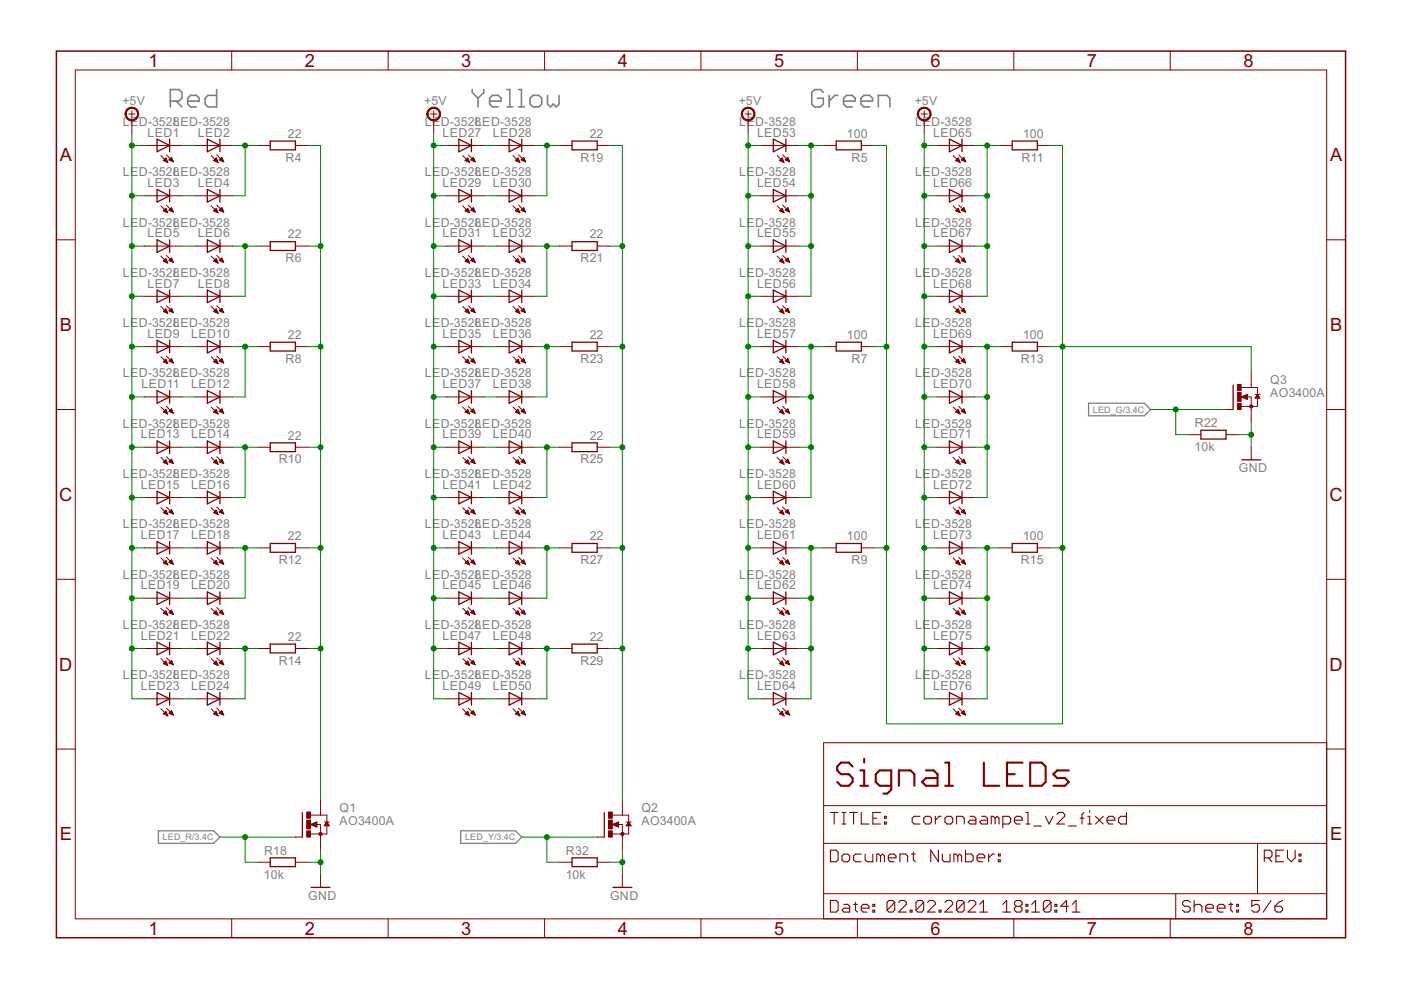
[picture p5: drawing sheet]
<svg xmlns="http://www.w3.org/2000/svg" width="297mm" height="210mm" viewBox="0 0 297 210" stroke-linecap="round" stroke-linejoin="round" font-family="sans-serif">
<defs><g id="words">
<g font-size="4.3" fill="#800000">
<text x="31.5" y="14.2">1</text>
<text x="64.6" y="14.2">2</text>
<text x="97.8" y="14.2">3</text>
<text x="131" y="14.2">4</text>
<text x="164.1" y="14.2">5</text>
<text x="197.3" y="14.2">6</text>
<text x="230.5" y="14.2">7</text>
<text x="263.6" y="14.2">8</text>
<text x="12.7" y="34.2">A</text>
<text x="282" y="34.2">A</text>
<text x="12.7" y="70.2">B</text>
<text x="282" y="70.2">B</text>
<text x="12.6" y="106.2">C</text>
<text x="281.9" y="106.2">C</text>
<text x="12.6" y="142.2">D</text>
<text x="281.9" y="142.2">D</text>
<text x="12.7" y="178.2">E</text>
<text x="282" y="178.2">E</text>
<text x="31.5" y="198.2">1</text>
<text x="64.6" y="198.2">2</text>
<text x="97.8" y="198.2">3</text>
<text x="131" y="198.2">4</text>
<text x="164.1" y="198.2">5</text>
<text x="197.3" y="198.2">6</text>
<text x="230.5" y="198.2">7</text>
<text x="263.6" y="198.2">8</text>
</g>
<g font-size="2.9" fill="#808080">
<text x="26" y="22.2">+5V</text>
<text x="90" y="22.2">+5V</text>
<text x="156.6" y="22.2">+5V</text>
<text x="194" y="22.2">+5V</text>
<text x="26.1" y="26.7">LED-3528</text>
<text x="31.3" y="29">LED1</text>
<text x="36.7" y="26.7">LED-3528</text>
<text x="42" y="29">LED2</text>
<text x="61" y="29.2">22</text>
<text x="90" y="26.7">LED-3528</text>
<text x="93.8" y="29">LED27</text>
<text x="100.7" y="26.7">LED-3528</text>
<text x="104.5" y="29">LED28</text>
<text x="125" y="29.2">22</text>
<text x="156.7" y="26.7">LED-3528</text>
<text x="160.5" y="29">LED53</text>
<text x="179.6" y="29.2">100</text>
<text x="194" y="26.7">LED-3528</text>
<text x="197.8" y="29">LED65</text>
<text x="216.9" y="29.2">100</text>
<text x="60.6" y="34.3">R4</text>
<text x="123.1" y="34.3">R19</text>
<text x="180.5" y="34.3">R5</text>
<text x="216.6" y="34.3">R11</text>
<text x="26.1" y="37.4">LED-3528</text>
<text x="31.3" y="39.6">LED3</text>
<text x="36.7" y="37.4">LED-3528</text>
<text x="42" y="39.6">LED4</text>
<text x="90" y="37.4">LED-3528</text>
<text x="93.8" y="39.6">LED29</text>
<text x="100.7" y="37.4">LED-3528</text>
<text x="104.5" y="39.6">LED30</text>
<text x="156.7" y="37.4">LED-3528</text>
<text x="160.5" y="39.6">LED54</text>
<text x="194" y="37.4">LED-3528</text>
<text x="197.8" y="39.6">LED66</text>
<text x="26.1" y="48">LED-3528</text>
<text x="31.3" y="50.3">LED5</text>
<text x="36.7" y="48">LED-3528</text>
<text x="42" y="50.3">LED6</text>
<text x="61" y="50.6">22</text>
<text x="90" y="48">LED-3528</text>
<text x="93.8" y="50.3">LED31</text>
<text x="100.7" y="48">LED-3528</text>
<text x="104.5" y="50.3">LED32</text>
<text x="125" y="50.6">22</text>
<text x="156.7" y="48">LED-3528</text>
<text x="160.5" y="50.3">LED55</text>
<text x="194" y="48">LED-3528</text>
<text x="197.8" y="50.3">LED67</text>
<text x="26.1" y="58.7">LED-3528</text>
<text x="36.7" y="58.7">LED-3528</text>
<text x="60.6" y="55.6">R6</text>
<text x="90" y="58.7">LED-3528</text>
<text x="100.7" y="58.7">LED-3528</text>
<text x="123.1" y="55.6">R21</text>
<text x="156.7" y="58.7">LED-3528</text>
<text x="194" y="58.7">LED-3528</text>
<text x="31.3" y="61">LED7</text>
<text x="42" y="61">LED8</text>
<text x="93.8" y="61">LED33</text>
<text x="104.5" y="61">LED34</text>
<text x="160.5" y="61">LED56</text>
<text x="197.8" y="61">LED68</text>
<text x="26.1" y="69.4">LED-3528</text>
<text x="31.3" y="71.6">LED9</text>
<text x="36.7" y="69.4">LED-3528</text>
<text x="40.5" y="71.6">LED10</text>
<text x="61" y="71.9">22</text>
<text x="90" y="69.4">LED-3528</text>
<text x="93.8" y="71.6">LED35</text>
<text x="100.7" y="69.4">LED-3528</text>
<text x="104.5" y="71.6">LED36</text>
<text x="125" y="71.9">22</text>
<text x="156.7" y="69.4">LED-3528</text>
<text x="160.5" y="71.6">LED57</text>
<text x="179.6" y="71.9">100</text>
<text x="194" y="69.4">LED-3528</text>
<text x="197.8" y="71.6">LED69</text>
<text x="216.9" y="71.9">100</text>
<text x="60.6" y="76.9">R8</text>
<text x="123.1" y="76.9">R23</text>
<text x="180.5" y="76.9">R7</text>
<text x="216.4" y="76.9">R13</text>
<text x="26.1" y="80">LED-3528</text>
<text x="30" y="82.3">LED11</text>
<text x="36.7" y="80">LED-3528</text>
<text x="40.5" y="82.3">LED12</text>
<text x="90" y="80">LED-3528</text>
<text x="93.8" y="82.3">LED37</text>
<text x="100.7" y="80">LED-3528</text>
<text x="104.5" y="82.3">LED38</text>
<text x="156.7" y="80">LED-3528</text>
<text x="160.5" y="82.3">LED58</text>
<text x="194" y="80">LED-3528</text>
<text x="197.8" y="82.3">LED70</text>
<text x="269.3" y="81.5">Q3</text>
<text x="269.3" y="84.2">AO3400A</text>
<text x="26.1" y="90.7">LED-3528</text>
<text x="29.8" y="93">LED13</text>
<text x="36.7" y="90.7">LED-3528</text>
<text x="40.5" y="93">LED14</text>
<text x="61" y="93.2">22</text>
<text x="90" y="90.7">LED-3528</text>
<text x="93.8" y="93">LED39</text>
<text x="100.7" y="90.7">LED-3528</text>
<text x="104.5" y="93">LED40</text>
<text x="125" y="93.2">22</text>
<text x="156.7" y="90.7">LED-3528</text>
<text x="160.5" y="93">LED59</text>
<text x="194" y="90.7">LED-3528</text>
<text x="197.8" y="93">LED71</text>
<text x="253.3" y="95.6">10k</text>
<text x="253.3" y="90.6">R22</text>
<text x="26.1" y="101.4">LED-3528</text>
<text x="36.7" y="101.4">LED-3528</text>
<text x="59.1" y="98.3">R10</text>
<text x="90" y="101.4">LED-3528</text>
<text x="100.7" y="101.4">LED-3528</text>
<text x="123.1" y="98.3">R25</text>
<text x="156.7" y="101.4">LED-3528</text>
<text x="194" y="101.4">LED-3528</text>
<text x="262.7" y="100.2">GND</text>
<text x="29.8" y="103.6">LED15</text>
<text x="40.5" y="103.6">LED16</text>
<text x="93.8" y="103.6">LED41</text>
<text x="104.5" y="103.6">LED42</text>
<text x="160.5" y="103.6">LED60</text>
<text x="197.8" y="103.6">LED72</text>
<text x="26.1" y="112">LED-3528</text>
<text x="36.7" y="112">LED-3528</text>
<text x="90" y="112">LED-3528</text>
<text x="100.7" y="112">LED-3528</text>
<text x="156.7" y="112">LED-3528</text>
<text x="194" y="112">LED-3528</text>
<text x="29.8" y="114.3">LED17</text>
<text x="40.5" y="114.3">LED18</text>
<text x="59.1" y="119.6">R12</text>
<text x="61" y="114.6">22</text>
<text x="93.8" y="114.3">LED43</text>
<text x="104.5" y="114.3">LED44</text>
<text x="123.1" y="119.6">R27</text>
<text x="125" y="114.6">22</text>
<text x="160.5" y="114.3">LED61</text>
<text x="179.6" y="114.6">100</text>
<text x="180.5" y="119.6">R9</text>
<text x="197.8" y="114.3">LED73</text>
<text x="216.4" y="119.6">R15</text>
<text x="216.9" y="114.6">100</text>
<text x="26.1" y="122.7">LED-3528</text>
<text x="29.8" y="125">LED19</text>
<text x="36.7" y="122.7">LED-3528</text>
<text x="40.5" y="125">LED20</text>
<text x="90" y="122.7">LED-3528</text>
<text x="93.8" y="125">LED45</text>
<text x="100.7" y="122.7">LED-3528</text>
<text x="104.5" y="125">LED46</text>
<text x="156.7" y="122.7">LED-3528</text>
<text x="160.5" y="125">LED62</text>
<text x="194" y="122.7">LED-3528</text>
<text x="197.8" y="125">LED74</text>
<text x="26.1" y="133.4">LED-3528</text>
<text x="29.8" y="135.6">LED21</text>
<text x="36.7" y="133.4">LED-3528</text>
<text x="40.5" y="135.6">LED22</text>
<text x="61" y="135.9">22</text>
<text x="90" y="133.4">LED-3528</text>
<text x="93.8" y="135.6">LED47</text>
<text x="100.7" y="133.4">LED-3528</text>
<text x="104.5" y="135.6">LED48</text>
<text x="125" y="135.9">22</text>
<text x="156.7" y="133.4">LED-3528</text>
<text x="160.5" y="135.6">LED63</text>
<text x="194" y="133.4">LED-3528</text>
<text x="197.8" y="135.6">LED75</text>
<text x="59.1" y="140.9">R14</text>
<text x="123.1" y="140.9">R29</text>
<text x="26.1" y="144">LED-3528</text>
<text x="29.8" y="146.3">LED23</text>
<text x="36.7" y="144">LED-3528</text>
<text x="40.5" y="146.3">LED24</text>
<text x="90" y="144">LED-3528</text>
<text x="93.8" y="146.3">LED49</text>
<text x="100.7" y="144">LED-3528</text>
<text x="104.5" y="146.3">LED50</text>
<text x="156.7" y="144">LED-3528</text>
<text x="160.5" y="146.3">LED64</text>
<text x="194" y="144">LED-3528</text>
<text x="197.8" y="146.3">LED76</text>
<text x="72" y="172.2">Q1</text>
<text x="136" y="172.2">Q2</text>
<text x="72" y="174.8">AO3400A</text>
<text x="136" y="174.8">AO3400A</text>
<text x="56" y="181.2">R18</text>
<text x="120" y="181.2">R32</text>
<text x="56" y="186.3">10k</text>
<text x="65.3" y="190.8">GND</text>
<text x="120" y="186.3">10k</text>
<text x="129.3" y="190.8">GND</text>
</g>
<g font-size="2.1" fill="#808080">
<text x="231.7" y="87.5">LED_G/3.4C</text>
<text x="34.5" y="178.2">LED_R/3.4C</text>
<text x="98.6" y="178.2">LED_Y/3.4C</text>
</g>
</g></defs>
<g fill="none" stroke="#808080" stroke-width=".34">
<path d="M45.9 19v3.7h-1.8l-.6-.6v-1.3l.6-.6h1.8M100.1 19v.6l1.2 1.2M102.6 19v.6l-1.3 1.2M107.5 19h.6v3.7M109.9 19h.7v3.7M174.6 19.6l-.7-.6h-1.2l-.6 .6v2.5l.6 .6h1.2l.7-.6v-1.3h-1.3M36.1 21.4h1.9l.6-.6v-1.2l-.6-.6h-1.9v3.7M37.3 21.4l1.3 1.3M39.8 21.4h2.4v-.6l-.6-.6h-1.2l-.6 .6v1.3l.6 .6h1.2M101.3 20.8v1.9M103.8 21.4h2.5v-.6l-.7-.6h-1.2l-.6 .6v1.3l.6 .6h1.2M107.5 22.7h1.2"/>
<path d="M109.9 22.7h1.3M112.4 20.8l.6-.6h1.2l.7 .6v1.3l-.7 .6h-1.2l-.6-.6zM116.1 20.2v1.9l.6 .6 .6-.6 .6 .6 .6-.6v-1.9M175.8 20.2v2.5M177.6 20.2h-.6l-1.2 1.2M178.9 21.4h2.4v-.6l-.6-.6h-1.2l-.6 .6v1.3l.6 .6h1.2M182.5 21.4h2.5v-.6l-.6-.6h-1.2l-.7 .6v1.3l.7 .6h1.2M186.2 22.7v-2.5h1.9l.6 .6v1.9"/>
</g>
<path d="M230.8 85.5h11.8l1.3 1.3-1.3 1.4h-11.8zM33.6 176.1h11.7l1.3 1.4-1.3 1.3h-11.7zM97.7 176.1h11.6l1.3 1.4-1.3 1.3h-11.6z" fill="none" stroke="#808080" stroke-width=".28"/>
<g fill="none" stroke="#800000" stroke-width=".44">
<path d="M180.8 162.5l-.8-.8h-1.7l-.8 .8v.8l.8 .8h1.7l.8 .9v.8l-.8 .8h-1.7l-.8-.8M182.4 166.6h1.6M182.4 163.3h.8v3.3M183.2 160.9v.8M189 166.6h-2.5l-.8-.8v-1.7l.8-.8h2.5v4.1l-.9 .9h-.8M190.6 166.6v-3.3h2.4l.9 .8v2.5M196.3 163.3h1.7l.8 .8v2.5h-2.5l-.8-.8 .8-.8h2.5M200.4 161.7h.8v4.9M200.4 166.6h1.7M208.6 161.7v4.9h3.3M213.5 164.1h1.6M216.8 161.7h-3.3v4.9h3.3"/>
<path d="M218.4 161.7h2.5l.8 .8v3.3l-.8 .8h-2.5zM226.6 163.3h-2.4l-.9 .8 .9 .9h1.6l.8 .8-.8 .8h-2.5"/>
</g>
<g fill="none" stroke="#800000" stroke-width=".21">
<path d="M16 14.8h265.3v180h-265.3zM49.1 10.8v4M82.3 10.8v4M115.5 10.8v4M148.6 10.8v4M181.8 10.8v4M214.9 10.8v4M248.1 10.8v4M27.3 24.2h1.3M28 23.5v1.3M28 25.5v2.7M30.6 30.8h8"/>
<path d="M34.1 33l1.5 1.4M34.6 34l1 .4M34.6 34l.6-.5 .4 .9M34.6 34h.8M34.8 33.9h.5M34.9 33.8h.4M34.9 34.2h.5M35 33.7h.2M35.1 33.5h.1M35.2 34.3h.3M35.3 32.8l1.5 1.5M35.5 34.4h.1"/>
<path d="M35.8 33.9h.8M35.8 33.9l1 .4M35.9 33.8h.6M36.1 33.7h.4M36.1 34h.5M36.2 33.5h.2M36.3 33.4h.1M36.4 33.4l-.6 .5M36.4 33.4l.4 .9M36.4 34.2h.3M36.7 34.3h.1M41.3 30.8h8"/>
<path d="M44.8 33l1.4 1.4M45.3 34h.8M45.3 34l.9 .4M45.3 34l.5-.5 .4 .9M45.4 33.9h.6M45.6 33.8h.4M45.6 34.2h.5M45.7 33.7h.2M45.8 33.5h.1M45.9 34.3h.3M46 32.8l1.4 1.5M46.2 34.4h.1"/>
<path d="M46.5 33.9l.9 .4M46.5 33.9h.8M46.6 33.8h.6M46.7 33.7h.4M46.8 34h.5M46.9 33.5h.2M47 33.4h.1M47 33.4l-.5 .5M47 33.4l.4 .9M47.1 34.2h.3M47.4 34.3h.1M54.6 30.8h2.7"/>
<path d="M62.6 30.8h2.7M91.3 24.2h1.3M91.9 23.5v1.3M91.9 25.5v2.7M94.6 30.8h8M98.1 33l1.4 1.4M98.6 34h.8M98.6 34l.9 .4M98.6 34l.6-.5 .3 .9M98.7 33.9h.6M98.9 33.8h.4M98.9 34.2h.5"/>
<path d="M99 33.7h.2M99.1 33.5h.1M99.2 34.3h.3M99.3 32.8l1.5 1.5M99.5 34.4h.1M99.8 33.9h.8M99.9 33.8h.6M100.1 33.7h.4M100.1 34h.5M100.2 33.5h.2M100.3 33.4h.1M100.4 33.4l-.6 .5 1 .4"/>
<path d="M100.4 33.4l.4 .9M100.4 34.2h.3M100.7 34.3h.1M105.3 30.8h8M108.8 33l1.4 1.4M109.3 34h.7M109.3 34l.5-.5 .4 .9M109.3 34l.9 .4M109.4 33.9h.6M109.5 33.8h.4M109.6 34.2h.5M109.7 33.7h.2"/>
<path d="M109.8 33.5h.1M109.9 34.3h.3M110 32.8l1.4 1.5M110.2 34.4h.1M110.5 33.9l.9 .4M110.5 33.9h.8M110.6 33.8h.6M110.7 33.7h.4M110.8 34h.5M110.9 33.5h.2M111 33.4h.1M111 33.4l-.5 .5"/>
<path d="M111 33.4l.4 .9M111.1 34.2h.3M111.4 34.3h.1M118.6 30.8h2.7M126.6 30.8h2.7M157.9 24.2h1.4M158.6 23.5v1.3M158.6 25.5v2.7M161.3 30.8h8M164.8 33l1.4 1.4M165.3 34h.8M165.3 34l.9 .4"/>
<path d="M165.3 34l.5-.5 .4 .9M165.4 33.9h.6M165.5 33.8h.4M165.6 34.2h.5M165.7 33.7h.2M165.8 33.5h.1M165.9 34.3h.3M165.9 32.8l1.5 1.5M166.2 34.4h.1M166.5 33.9h.8M166.5 33.9l.9 .4M166.6 33.8h.6"/>
<path d="M166.7 33.7h.4M166.8 34h.5M166.9 33.5h.2M167 33.4h.1M167 33.4l-.5 .5M167 33.4l.4 .9M167.1 34.2h.3M167.4 34.3h.1M174.6 30.8h2.7M182.6 30.8h2.7M195.3 24.2h1.3M196 23.5v1.3"/>
<path d="M196 25.5v2.7M198.6 30.8h8M202.1 33l1.5 1.4M202.6 34h.8M202.6 34l1 .4M202.6 34l.6-.5 .4 .9M202.8 33.9h.5M202.9 33.8h.4M202.9 34.2h.5M203 33.7h.2M203.1 33.5h.1M203.2 34.3h.3"/>
<path d="M203.3 32.8l1.4 1.5M203.5 34.4h.1M203.8 33.9h.8M203.9 33.8h.6M204.1 33.7h.4M204.1 34h.5M204.2 33.5h.2M204.3 33.4h.1M204.3 33.4l-.5 .5 .9 .4M204.3 33.4l.4 .9M204.4 34.2h.3M204.7 34.3h.1"/>
<path d="M211.9 30.8h2.7M219.9 30.8h2.7M12 50.8h4M30.6 41.5h8M30.6 52.2h8M34.1 43.6l1.5 1.5M34.1 54.3l1.5 1.5M34.6 44.7l.6-.5 .4 .9zM34.6 55.4l.6-.6 .4 1zM34.6 44.7h.8M34.7 55.3h.7M34.8 44.6h.5"/>
<path d="M34.8 55.2h.5M34.8 55.5h.6M34.9 44.8h.5M34.9 44.4h.4M34.9 55.1h.4M35 44.3h.2M35.1 54.9h.1M35.1 55.6h.4M35.2 44.9h.3M35.3 43.5l1.5 1.5M35.3 54.2l1.5 1.4M35.4 55.7h.1"/>
<path d="M35.5 45.1h.1M35.8 44.6h.8M35.8 44.6l1 .4M35.8 55.2l.6-.5 .4 .9zM35.9 55.2h.7M36 44.4h.5M36 55.1h.5M36 55.3h.6M36.1 44.7h.5M36.1 44.3h.4M36.1 54.9h.4M36.2 44.2h.2"/>
<path d="M36.2 54.8h.2M36.3 44h.1M36.3 55.5h.4M36.4 44l-.6 .6M36.4 44l.4 1M36.4 44.8h.3M36.6 55.6h.1M36.7 44.9h.1M41.3 41.5h8M41.3 52.2h8M44.8 43.6l1.4 1.5M44.8 54.3l1.4 1.5"/>
<path d="M45.3 44.7l.9 .4M45.3 44.7l.5-.5 .4 .9M45.3 55.4l.5-.6 .4 1zM45.3 44.7h.7M45.3 55.3h.7M45.4 44.6h.6M45.5 55.2h.5M45.5 55.5h.6M45.6 44.8h.5M45.6 44.4h.3M45.6 55.1h.3M45.7 44.3h.2"/>
<path d="M45.7 54.9h.2M45.8 55.6h.3M45.8 44.9h.4M46 43.5l1.4 1.5M46 54.2l1.4 1.4M46.1 55.7h.1M46.1 45.1h.1M46.5 44.6l.9 .4M46.5 55.2l.5-.5 .4 .9zM46.5 44.6h.7M46.5 55.2h.7M46.6 44.4h.6"/>
<path d="M46.7 55.1h.5M46.7 55.3h.6M46.8 44.7h.5M46.8 44.3h.3M46.8 54.9h.3M46.9 44.2h.2M46.9 54.8h.2M47 44h.1M47 55.5h.3M47 44l-.5 .6M47 44l.4 1M47.1 44.8h.2"/>
<path d="M47.3 55.6h.1M47.3 44.9h.1M54.6 52.2h2.7M62.6 52.2h2.7M94.6 41.5h8M94.6 52.2h8M98.1 43.6l1.4 1.5M98.1 54.3l1.4 1.5M98.6 44.7l.9 .4M98.6 44.7l.6-.5 .3 .9M98.6 55.4l.6-.6 .3 1zM98.6 44.7h.8"/>
<path d="M98.7 55.3h.7M98.8 44.6h.5M98.8 55.2h.5M98.8 55.5h.6M98.9 44.8h.5M98.9 44.4h.4M98.9 55.1h.4M99 44.3h.2M99.1 54.9h.1M99.1 55.6h.4M99.2 44.9h.3M99.3 43.5l1.5 1.5"/>
<path d="M99.3 54.2l1.5 1.4M99.4 55.7h.1M99.5 45.1h.1M99.8 55.2l.6-.5 .4 .9zM99.8 44.6h.8M99.9 55.2h.7M100 44.4h.5M100 55.1h.5M100 55.3h.6M100.1 44.7h.5M100.1 44.3h.4M100.1 54.9h.4"/>
<path d="M100.2 44.2h.2M100.2 54.8h.2M100.3 55.5h.4M100.4 44h.1M100.4 44l-.6 .6 1 .4M100.4 44l.4 1M100.4 44.8h.3M100.6 55.6h.1M100.7 44.9h.1M105.3 41.5h8M105.3 52.2h8M108.8 43.6l1.4 1.5"/>
<path d="M108.8 54.3l1.4 1.5M109.3 44.7l.5-.5 .4 .9M109.3 44.7l.9 .4M109.3 55.4l.5-.6 .4 1zM109.3 44.7h.7M109.3 55.3h.7M109.4 44.6h.6M109.5 55.2h.5M109.5 55.5h.6M109.5 44.8h.6M109.6 44.4h.3M109.6 55.1h.3"/>
<path d="M109.7 44.3h.2M109.7 54.9h.2M109.8 55.6h.4M109.8 44.9h.4M110 43.5l1.4 1.5M110 54.2l1.4 1.4M110.1 55.7h.1M110.1 45.1h.1M110.5 44.6l.9 .4M110.5 55.2l.5-.5 .4 .9zM110.5 44.6h.8M110.5 55.2h.7"/>
<path d="M110.6 44.4h.6M110.7 55.1h.5M110.7 55.3h.6M110.7 44.7h.6M110.8 44.3h.3M110.8 54.9h.3M110.9 44.2h.2M110.9 54.8h.2M111 55.5h.3M111 44h.1M111 44l-.5 .6M111 44l.4 1"/>
<path d="M111 44.8h.4M111.3 55.6h.1M111.4 44.9h.1M118.6 52.2h2.7M126.6 52.2h2.7M161.3 41.5h8M161.3 52.2h8M164.8 43.6l1.4 1.5M164.8 54.3l1.4 1.5M165.3 44.7l.5-.5 .4 .9zM165.3 55.4l.5-.6 .4 1zM165.3 44.7h.7"/>
<path d="M165.3 55.3h.7M165.4 44.6h.6M165.5 55.2h.5M165.5 55.5h.6M165.5 44.8h.6M165.6 44.4h.3M165.6 55.1h.3M165.7 44.3h.2M165.7 54.9h.2M165.8 55.6h.3M165.8 44.9h.4M165.9 43.5l1.5 1.5"/>
<path d="M165.9 54.2l1.5 1.4M166.1 55.7h.1M166.1 45.1h.1M166.5 44.6h.7M166.5 44.6l.9 .4M166.5 55.2h.7M166.6 44.4h.6M166.6 55.1h.6M166.7 55.3h.6M166.8 44.7h.5M166.8 44.3h.3M166.8 54.9h.3"/>
<path d="M166.9 44.2h.2M166.9 54.8h.2M167 55.5h.3M167 44h.1M167 44l-.5 .6M167 44l.4 1M167 54.7l.4 .9-.9-.4zM167 44.8h.3M167.3 55.6h.1M167.3 44.9h.1M198.6 41.5h8M198.6 52.2h8"/>
<path d="M202.1 43.6l1.5 1.5M202.1 54.3l1.5 1.5M202.6 44.7l1 .4M202.6 44.7l.6-.5 .4 .9M202.6 55.4l.6-.6 .4 1zM202.6 44.7h.8M202.7 55.3h.7M202.8 44.6h.5M202.8 55.2h.5M202.8 55.5h.6M202.9 44.8h.5M202.9 44.4h.4"/>
<path d="M202.9 55.1h.3M203 44.3h.2M203.1 54.9h.1M203.1 55.6h.4M203.2 44.9h.3M203.3 43.5l1.4 1.5M203.3 54.2l1.4 1.4M203.4 55.7h.1M203.5 45.1h.1M203.8 55.2l.5-.5 .4 .9zM203.8 44.6h.8M203.9 55.2h.7"/>
<path d="M204 44.4h.5M204 55.1h.5M204 55.3h.6M204.1 44.7h.5M204.1 44.3h.4M204.1 54.9h.3M204.2 44.2h.2M204.2 54.8h.2M204.3 55.5h.4M204.3 44h.1M204.3 44l-.5 .6 .9 .4M204.3 44l.4 1"/>
<path d="M204.4 44.8h.3M204.6 55.6h.1M204.7 44.9h.1M281.3 50.8h4M30.6 62.8h8M30.6 73.5h8M34.1 65l1.5 1.4M34.1 75.6l1.5 1.5M34.7 66h.7M34.7 76.7h.7M34.7 76.6h.6M34.8 66.1h.6"/>
<path d="M34.8 65.8h.5M34.8 76.5h.5M34.9 65.7h.3M35 76.3h.2M35 76.9h.5M35.1 66.2h.4M35.1 65.6h.1M35.1 76.2h.1M35.2 65.5l.4 .9-1-.4zM35.2 76.2l.4 .9-1-.4zM35.3 64.8l1.5 1.5M35.3 75.5l1.5 1.5"/>
<path d="M35.3 77h.2M35.4 66.4h.1M35.8 76.6l.6-.6 .4 1zM35.9 65.8h.7M35.9 76.5h.7M35.9 76.6h.7M36 66h.6M36 65.7h.5M36 76.3h.5M36.1 65.6h.3M36.2 76.2h.2M36.2 76.7h.5"/>
<path d="M36.3 66.1h.4M36.3 65.4h.1M36.3 76.1h.1M36.4 65.4l.4 .9-1-.4zM36.5 76.9h.2M36.6 66.2h.1M41.3 62.8h8M41.3 73.5h8M44.8 65l1.4 1.4M44.8 75.6l1.4 1.5M45.4 66h.6M45.4 76.7h.7"/>
<path d="M45.4 76.6h.6M45.4 66.1h.7M45.5 65.8h.5M45.5 76.5h.5M45.6 65.7h.3M45.6 76.3h.3M45.7 76.9h.4M45.7 66.2h.4M45.7 65.6h.2M45.8 76.2h.1M45.8 65.5l.4 .9-.9-.4zM45.8 76.2l.4 .9-.9-.4z"/>
<path d="M46 64.8l1.4 1.5M46 75.5l1.4 1.5M46 77h.2M46 66.4h.2M46.5 65.9l.5-.5 .4 .9zM46.5 76.6l.5-.6 .4 1zM46.5 65.8h.7M46.6 76.5h.6M46.6 76.6h.7M46.7 66h.6M46.7 65.7h.5M46.7 76.3h.5"/>
<path d="M46.8 65.6h.3M46.8 76.2h.3M46.9 76.7h.4M46.9 65.4h.2M46.9 66.1h.4M46.9 76.1h.2M47.2 76.9h.2M47.2 66.2h.2M54.6 73.5h2.7M62.6 73.5h2.7M94.6 62.8h8M94.6 73.5h8"/>
<path d="M98.1 65l1.4 1.4M98.1 75.6l1.4 1.5M98.6 76.7l.6-.5 .3 .9zM98.6 66l.6-.5 .3 .9zM98.7 66h.7M98.7 76.6h.7M98.7 76.7h.7M98.8 66.1h.6M98.8 65.8h.5M98.8 76.5h.5M99 65.7h.3M99 76.3h.2"/>
<path d="M99 76.9h.5M99.1 66.2h.4M99.1 65.6h.1M99.1 76.2h.1M99.3 64.8l1.5 1.5M99.3 75.5l1.5 1.5M99.3 77h.2M99.4 66.4h.1M99.8 76.6l.6-.6 .4 1zM99.8 65.9l.6-.5 .4 .9zM99.9 65.8h.7M99.9 76.5h.6"/>
<path d="M99.9 76.6h.7M100 66h.6M100 65.7h.5M100 76.3h.5M100.1 65.6h.4M100.2 76.2h.2M100.2 76.7h.5M100.3 65.4h.1M100.3 66.1h.4M100.3 76.1h.1M100.5 76.9h.2M100.6 66.2h.1"/>
<path d="M105.3 62.8h8M105.3 73.5h8M108.8 65l1.4 1.4M108.8 75.6l1.4 1.5M109.3 66h.7M109.4 76.6h.6M109.4 76.7h.7M109.4 66.1h.7M109.5 65.8h.5M109.5 76.5h.5M109.6 65.7h.3M109.6 76.3h.3"/>
<path d="M109.7 76.9h.4M109.7 66.2h.4M109.7 65.6h.2M109.8 76.2h.1M109.8 65.5l.4 .9-.9-.4zM109.8 76.2l.4 .9-.9-.4zM110 64.8l1.4 1.5M110 75.5l1.4 1.5M110 77h.2M110 66.4h.2M110.5 76.6l.5-.6 .4 1zM110.6 65.8h.6"/>
<path d="M110.6 76.5h.6M110.6 76.6h.7M110.6 66h.7M110.7 65.7h.5M110.7 76.3h.5M110.8 65.6h.3M110.8 76.2h.3M110.9 76.7h.4M110.9 65.4h.2M111 66.1h.3M111 76.1h.1M111 65.4l.4 .9-.9-.4z"/>
<path d="M111.2 76.9h.2M111.3 66.2h.1M118.6 73.5h2.7M126.6 73.5h2.7M161.3 62.8h8M161.3 73.5h8M164.8 65l1.4 1.4M164.8 75.6l1.4 1.5M165.4 66h.6M165.4 76.7h.7M165.4 76.6h.6M165.4 66.1h.7"/>
<path d="M165.5 65.8h.5M165.5 76.5h.4M165.6 65.7h.3M165.6 76.3h.3M165.7 76.9h.4M165.7 66.2h.4M165.7 65.6h.2M165.8 76.2h.1M165.8 65.5l.4 .9-.9-.4zM165.8 76.2l.4 .9-.9-.4zM165.9 64.8l1.5 1.5M165.9 75.5l1.5 1.5"/>
<path d="M166 77h.2M166 66.4h.2M166.5 65.9l.5-.5 .4 .9zM166.5 76.6l.5-.6 .4 1zM166.5 65.8h.7M166.6 76.5h.6M166.6 76.6h.7M166.6 66h.7M166.7 65.7h.5M166.7 76.3h.5M166.8 65.6h.3M166.8 76.2h.3"/>
<path d="M166.9 76.7h.4M166.9 66.1h.4M166.9 65.4h.2M167 76.1h.1M167.2 76.9h.2M167.2 66.2h.2M174.6 73.5h2.7M182.6 73.5h2.7M198.6 62.8h8M198.6 73.5h8M202.1 65l1.5 1.4M202.1 75.6l1.5 1.5"/>
<path d="M202.7 66h.6M202.7 76.7h.7M202.7 76.6h.6M202.8 66.1h.6M202.8 65.8h.5M202.8 76.5h.5M202.9 65.7h.3M203 76.3h.2M203 76.9h.5M203.1 66.2h.4M203.1 65.6h.1M203.1 76.2h.1"/>
<path d="M203.2 65.5l.4 .9-1-.4zM203.2 76.2l.4 .9-1-.4zM203.3 64.8l1.4 1.5M203.3 75.5l1.4 1.5M203.3 77h.2M203.4 66.4h.1M203.8 76.6l.5-.6 .4 1zM203.9 65.8h.7M203.9 76.5h.7M203.9 76.6h.7M204 66h.6M204 65.7h.5"/>
<path d="M204 76.3h.5M204.1 65.6h.3M204.2 76.2h.2M204.2 76.7h.5M204.3 65.4h.1M204.3 66.1h.4M204.3 76.1h.1M204.3 65.4l.4 .9-.9-.4zM204.5 76.9h.2M204.6 66.2h.1M211.9 73.5h2.7M219.9 73.5h2.7"/>
<path d="M265.3 78.8v3.4M12 86.8h4M30.6 84.2h8M30.6 94.8h8M34.1 86.3l1.5 1.5M34.1 97l1.5 1.4M34.6 87.4l.6-.6 .4 1zM34.6 98l1 .4M34.6 98l.6-.5 .4 .9M34.6 98h.8M34.7 87.4h.7M34.7 87.2h.6"/>
<path d="M34.8 97.9h.5M34.9 87.1h.4M34.9 97.8h.4M34.9 98.1h.5M35 87.5h.5M35 87h.2M35 97.6h.2M35.1 86.9h.1M35.1 97.5h.1M35.2 98.3h.3M35.3 87.6h.2M35.3 86.2l1.5 1.4"/>
<path d="M35.3 96.8l1.5 1.5M35.5 98.4h.1M35.8 97.9h.8M35.8 97.9l1 .4M35.9 87.2h.7M35.9 87.1h.6M35.9 97.8h.6M36 87h.5M36.1 97.6h.4M36.1 98h.5M36.2 87.4h.5M36.2 86.9h.2"/>
<path d="M36.2 97.5h.2M36.3 86.7h.1M36.3 97.4h.1M36.4 86.7l-.6 .5 1 .4M36.4 86.7l.4 .9M36.4 97.4l-.6 .5M36.4 97.4l.4 .9M36.4 98.1h.3M36.5 87.5h.2M36.7 98.3h.1M41.3 84.2h8M41.3 94.8h8"/>
<path d="M44.8 86.3l1.4 1.5M44.8 97l1.4 1.4M45.3 87.4l.9 .4M45.3 87.4l.5-.6 .4 1M45.3 98h.8M45.3 98l.9 .4M45.3 98l.5-.5 .4 .9M45.3 87.4h.8M45.4 87.2h.6M45.4 97.9h.6M45.5 87.1h.5M45.6 97.8h.3"/>
<path d="M45.6 98.1h.5M45.6 87.5h.5M45.7 87h.2M45.7 97.6h.2M45.8 86.9h.1M45.8 97.5h.1M45.9 98.3h.3M45.9 87.6h.3M46 86.2l1.4 1.4M46 96.8l1.4 1.5M46.2 98.4h.1M46.5 97.9l.9 .4"/>
<path d="M46.5 97.9h.7M46.5 87.2h.8M46.6 87.1h.6M46.6 97.8h.6M46.7 87h.5M46.7 97.6h.4M46.8 98h.5M46.8 87.4h.5M46.8 86.9h.3M46.9 97.5h.2M47 86.7h.1M47 97.4h.1"/>
<path d="M47 86.7l-.5 .5 .9 .4M47 86.7l.4 .9M47 97.4l-.5 .5M47 97.4l.4 .9M47.1 98.1h.3M47.1 87.5h.3M47.4 98.3h.1M54.6 94.8h2.7M62.6 94.8h2.7M94.6 84.2h8M94.6 94.8h8M98.1 86.3l1.4 1.5"/>
<path d="M98.1 97l1.4 1.4M98.6 98h.8M98.6 87.4l.9 .4M98.6 87.4l.6-.6 .3 1M98.6 98l.9 .4M98.6 98l.6-.5 .3 .9M98.7 87.4h.7M98.7 87.2h.6M98.8 97.9h.5M98.9 87.1h.4M98.9 97.8h.4M98.9 98.1h.5"/>
<path d="M99 87.5h.4M99 87h.2M99 97.6h.2M99.1 86.9h.1M99.1 97.5h.1M99.2 98.3h.3M99.3 87.6h.2M99.3 86.2l1.5 1.4M99.3 96.8l1.5 1.5M99.5 98.4h.1M99.8 97.9h.8M99.8 87.2l.6-.5 .4 .9z"/>
<path d="M99.8 97.9l1 .4M99.9 87.2h.7M99.9 87.1h.6M99.9 97.8h.6M100.1 87h.4M100.1 97.6h.4M100.1 98h.5M100.2 87.4h.4M100.2 86.9h.2M100.2 97.5h.2M100.3 86.7h.1M100.3 97.4h.1"/>
<path d="M100.4 97.4l-.6 .5M100.4 97.4l.4 .9M100.4 98.1h.3M100.5 87.5h.2M100.7 98.3h.1M105.3 84.2h8M105.3 94.8h8M108.8 86.3l1.4 1.5M108.8 97l1.4 1.4M109.3 98h.7M109.3 87.4l.5-.6 .4 1zM109.3 98l.9 .4"/>
<path d="M109.3 98l.5-.5 .4 .9M109.3 87.4h.8M109.4 87.2h.6M109.4 97.9h.6M109.5 87.1h.4M109.6 97.8h.3M109.6 98.1h.5M109.6 87.5h.5M109.7 87h.2M109.7 97.6h.2M109.8 86.9h.1M109.8 97.5h.1"/>
<path d="M109.9 98.3h.3M109.9 87.6h.3M110 86.2l1.4 1.4M110 96.8l1.4 1.5M110.2 98.4h.1M110.5 97.9h.8M110.5 97.9l.9 .4M110.6 87.2h.7M110.6 87.1h.6M110.6 97.8h.6M110.7 87h.4M110.7 97.6h.4"/>
<path d="M110.8 98h.5M110.8 87.4h.5M110.8 86.9h.3M110.9 97.5h.2M111 86.7h.1M111 97.4h.1M111 86.7l-.5 .5 .9 .4M111 86.7l.4 .9M111 97.4l-.5 .5M111 97.4l.4 .9M111.1 98.1h.3M111.1 87.5h.3"/>
<path d="M111.4 98.3h.1M118.6 94.8h2.7M126.6 94.8h2.7M161.3 84.2h8M161.3 94.8h8M164.8 86.3l1.4 1.5M164.8 97l1.4 1.4M165.3 98h.8M165.3 87.4l.5-.6 .4 1zM165.3 98l.9 .4M165.3 98l.5-.5 .4 .9M165.3 87.4h.8"/>
<path d="M165.4 87.2h.6M165.4 97.9h.6M165.5 87.1h.4M165.5 97.8h.4M165.6 98.1h.5M165.6 87.5h.5M165.7 87h.2M165.7 97.6h.2M165.8 86.9h.1M165.8 97.5h.1M165.9 98.3h.3M165.9 87.6h.3"/>
<path d="M165.9 86.2l1.5 1.4M165.9 96.8l1.5 1.5M166.2 98.4h.1M166.5 97.9h.8M166.5 87.2l.5-.5 .4 .9zM166.5 97.9l.9 .4M166.5 87.2h.8M166.6 87.1h.6M166.6 97.8h.6M166.7 87h.5M166.8 97.6h.3M166.8 98h.5"/>
<path d="M166.8 87.4h.5M166.9 86.9h.2M166.9 97.5h.2M167 86.7h.1M167 97.4h.1M167 97.4l-.5 .5M167 97.4l.4 .9M167.1 98.1h.3M167.1 87.5h.3M167.4 98.3h.1M198.6 84.2h8M198.6 94.8h8"/>
<path d="M202.1 86.3l1.5 1.5M202.1 97l1.5 1.4M202.6 98h.8M202.6 87.4l.6-.6 .4 1zM202.6 98l1 .4M202.6 98l.6-.5 .4 .9M202.7 87.4h.7M202.7 87.2h.6M202.8 97.9h.5M202.9 87.1h.4M202.9 97.8h.4M202.9 98.1h.5"/>
<path d="M203 87.5h.5M203 87h.2M203 97.6h.2M203.1 86.9h.1M203.1 97.5h.1M203.2 98.3h.3M203.3 87.6h.2M203.3 86.2l1.4 1.4M203.3 96.8l1.4 1.5M203.5 98.4h.1M203.8 97.9h.8M203.8 97.9l.9 .4"/>
<path d="M203.9 87.2h.7M203.9 87.1h.6M203.9 97.8h.6M204 87h.5M204.1 97.6h.4M204.1 98h.5M204.2 87.4h.4M204.2 86.9h.2M204.2 97.5h.2M204.3 86.7h.1M204.3 97.4h.1M204.3 86.7l.4 .9-.9-.4z"/>
<path d="M204.3 97.4l-.5 .5M204.3 97.4l.4 .9M204.4 98.1h.3M204.5 87.5h.2M204.7 98.3h.1M251.9 92.2h2.7M259.9 86.8h1.6M259.9 92.2h2.7M263.1 84.2l1.4 .5M263.1 84.2l1.4-.6v1.1M263.2 82.2h3.4v1.4M263.2 84.2h2.1v5.3"/>
<path d="M263.4 84.1h1.1M263.5 84.3h1M263.8 83.9h.7M263.8 84.4h.7M264.1 83.8h.4M264.1 84.6h.4M264.4 83.7h.1M264.5 84.7h.1M265.3 94.8v2.7M266.1 83.6h1M266.2 84.3h.9M266.3 84.2h.7"/>
<path d="M266.3 84.1h.6M266.4 83.9h.4M266.5 83.8h.2M266.6 83.7h.1M266.6 84.3v1.9h-3.5M266.6 83.6l.5 .8h-1zM281.3 86.8h4M30.6 105.5h8M30.6 116.2h8M34.1 107.6l1.5 1.5M34.1 118.3l1.5 1.5M34.6 108.7l.6-.5 .4 .9z"/>
<path d="M34.6 119.4l.6-.6 .4 1zM34.6 108.7h.8M34.7 119.3h.7M34.8 108.5h.5M34.8 119.2h.5M34.8 119.4h.6M34.9 108.8h.5M34.9 108.4h.4M34.9 119.1h.4M35 108.3h.2M35.1 118.9h.1M35.1 119.6h.4"/>
<path d="M35.2 108.9h.3M35.3 107.5l1.5 1.5M35.3 118.2l1.5 1.4M35.4 119.7h.1M35.5 109.1h.1M35.8 108.5h.8M35.8 108.6l1 .4M35.9 119.2h.7M36 108.4h.5M36 119.1h.5M36 119.3h.6M36.1 108.7h.5"/>
<path d="M36.1 108.3h.4M36.1 118.9h.3M36.2 108.2h.2M36.3 118.8h.1M36.3 119.4h.4M36.4 108l-.6 .6M36.4 108l.4 1M36.4 108h.1M36.4 118.7l.4 .9-1-.4zM36.4 108.8h.3M36.6 119.6h.1M36.7 108.9h.1"/>
<path d="M41.3 105.5h8M41.3 116.2h8M44.8 118.3l1.4 1.5M44.8 107.6l1.4 1.5M45.3 108.7l.5-.5 .4 .9zM45.3 119.4l.5-.6 .4 1zM45.3 108.7h.7M45.3 119.3h.7M45.4 108.5h.6M45.5 119.2h.5M45.5 119.4h.6M45.5 108.8h.6"/>
<path d="M45.6 108.4h.3M45.6 119.1h.3M45.7 108.3h.2M45.7 118.9h.2M45.8 119.6h.3M45.8 108.9h.3M46 107.5l1.4 1.5M46 118.2l1.4 1.4M46.1 119.7h.1M46.1 109.1h.1M46.5 108.6l.9 .4M46.5 119.2l.5-.5 .4 .9z"/>
<path d="M46.5 108.5h.7M46.5 119.2h.7M46.6 108.4h.6M46.7 119.1h.5M46.7 119.3h.6M46.7 108.7h.6M46.8 108.3h.3M46.8 118.9h.3M46.9 108.2h.2M46.9 118.8h.2M47 119.4h.3M47 108h.1"/>
<path d="M47 108l-.5 .6M47 108l.4 1M47.1 108.8h.2M47.3 119.6h.1M47.3 108.9h.1M54.6 116.2h2.7M62.6 116.2h2.7M94.6 105.5h8M94.6 116.2h8M98.1 107.6l1.4 1.5M98.1 118.3l1.4 1.5M98.6 108.7l.6-.5 .3 .9z"/>
<path d="M98.6 119.4l.6-.6 .3 1zM98.7 108.7h.7M98.7 119.3h.7M98.8 108.5h.5M98.8 119.4h.6M98.8 119.2h.5M98.9 108.8h.5M98.9 108.4h.4M98.9 119.1h.4M99 108.3h.2M99.1 118.9h.1M99.1 119.6h.4"/>
<path d="M99.2 108.9h.3M99.3 107.5l1.5 1.5M99.3 118.2l1.5 1.4M99.4 119.7h.1M99.5 109.1h.1M99.8 119.2l.6-.5 .4 .9zM99.8 108.5h.8M99.9 119.2h.7M100 108.4h.5M100 119.1h.5M100 119.3h.6M100.1 108.7h.5"/>
<path d="M100.1 108.3h.4M100.1 118.9h.4M100.2 108.2h.2M100.2 118.8h.2M100.3 119.4h.4M100.4 108h.1M100.4 108l-.6 .6 1 .4M100.4 108l.4 1M100.4 108.8h.3M100.6 119.6h.1M100.7 108.9h.1M105.3 105.5h8"/>
<path d="M105.3 116.2h8M108.8 107.6l1.4 1.5M108.8 118.3l1.4 1.5M109.3 108.7l.5-.5 .4 .9zM109.3 119.4l.5-.6 .4 1zM109.3 108.7h.7M109.3 119.3h.7M109.5 108.5h.5M109.5 119.4h.6M109.5 119.2h.5M109.5 108.8h.6M109.6 108.4h.3"/>
<path d="M109.6 119.1h.3M109.7 108.3h.2M109.7 118.9h.2M109.8 119.6h.3M109.8 108.9h.4M110 107.5l1.4 1.5M110 118.2l1.4 1.4M110.1 119.7h.1M110.1 109.1h.1M110.5 108.6l.9 .4M110.5 119.2l.9 .4M110.5 119.2l.5-.5 .4 .9"/>
<path d="M110.5 108.5h.8M110.5 119.2h.7M110.6 108.4h.6M110.7 119.1h.5M110.7 119.3h.6M110.7 108.7h.6M110.8 108.3h.3M110.8 118.9h.3M110.9 108.2h.2M110.9 118.8h.2M111 119.4h.3M111 108h.1"/>
<path d="M111 108l-.5 .6M111 108l.4 1M111 108.8h.4M111.3 119.6h.1M111.3 108.9h.1M118.6 116.2h2.7M126.6 116.2h2.7M161.3 105.5h8M161.3 116.2h8M164.8 107.6l1.4 1.5M164.8 118.3l1.4 1.5M165.3 119.4l.5-.6 .4 1z"/>
<path d="M165.3 108.7h.7M165.3 119.3h.7M165.4 108.5h.6M165.5 119.2h.5M165.5 119.4h.6M165.5 108.8h.6M165.6 108.4h.3M165.6 119.1h.3M165.7 108.3h.2M165.7 118.9h.2M165.8 119.6h.3M165.8 108.9h.4"/>
<path d="M165.8 108.2l.4 .9-.9-.4zM165.9 107.5l1.5 1.5M165.9 118.2l1.5 1.4M166.1 119.7h.1M166.1 109.1h.1M166.5 108.5h.7M166.5 108.6l.9 .4M166.5 119.2l.5-.5 .4 .9zM166.5 119.2h.7M166.6 108.4h.6M166.7 119.1h.5M166.7 119.3h.6"/>
<path d="M166.7 108.7h.6M166.8 108.3h.3M166.8 118.9h.3M166.9 108.2h.2M166.9 118.8h.2M167 119.4h.3M167 108h.1M167 108l-.5 .6M167 108l.4 1M167 108.8h.3M167.3 119.6h.1M167.3 108.9h.1"/>
<path d="M174.6 116.2h2.7M182.6 116.2h2.7M198.6 105.5h8M198.6 116.2h8M202.1 107.6l1.5 1.5M202.1 118.3l1.5 1.5M202.6 108.7l.6-.5 .4 .9zM202.6 119.4l.6-.6 .4 1zM202.6 108.7h.8M202.7 119.3h.7M202.8 108.5h.5M202.8 119.4h.6"/>
<path d="M202.8 119.2h.5M202.9 108.8h.5M202.9 108.4h.4M202.9 119.1h.3M203 108.3h.2M203.1 118.9h.1M203.1 119.6h.4M203.2 108.9h.3M203.3 107.5l1.4 1.5M203.3 118.2l1.4 1.4M203.4 119.7h.1M203.5 109.1h.1"/>
<path d="M203.8 108.5h.8M203.9 119.2h.7M204 108.4h.5M204 119.1h.5M204 119.3h.6M204.1 108.7h.5M204.1 108.3h.4M204.1 118.9h.3M204.2 108.2h.2M204.2 118.8h.2M204.3 119.4h.4M204.3 108h.1"/>
<path d="M204.3 108l-.5 .6 .9 .4M204.3 108l.4 1M204.3 118.7l.4 .9-.9-.4zM204.4 108.8h.3M204.6 119.6h.1M204.7 108.9h.1M211.9 116.2h2.7M219.9 116.2h2.7M12 122.8h4M30.6 126.8h8M30.6 137.5h8M34.1 129l1.5 1.4"/>
<path d="M34.1 139.6l1.5 1.5M34.6 130l.6-.5 .4 .9zM34.7 130h.6M34.8 130.1h.6M34.8 129.8h.5M34.9 129.7h.3M35.1 130.2h.4M35.1 129.6h.1M35.3 128.8l1.5 1.5M35.3 139.5l1.5 1.4M35.4 130.3h.1M35.9 129.8h.7"/>
<path d="M36 130h.6M36 129.7h.5M36.2 129.6h.2M36.3 130.1h.4M36.3 129.4h.1M36.4 129.3l.4 1-1-.4zM36.6 130.2h.1M41.3 126.8h8M41.3 137.5h8M44.8 129l1.4 1.4M44.8 139.6l1.4 1.5M45.3 130l.5-.5 .4 .9z"/>
<path d="M45.4 130h.6M45.4 130.1h.7M45.5 129.8h.5M45.6 129.7h.3M45.7 130.2h.4M45.7 129.6h.2M46 128.8l1.4 1.5M46 139.5l1.4 1.4M46 130.3h.2M46.5 129.9l.5-.6 .4 1zM46.5 129.8h.7M46.7 130h.6"/>
<path d="M46.7 129.7h.5M46.8 129.6h.3M46.9 130.1h.4M46.9 129.4h.2M47.2 130.2h.2M54.6 137.5h2.7M62.6 137.5h2.7M94.6 126.8h8M94.6 137.5h8M98.1 129l1.4 1.4M98.1 139.6l1.4 1.5M98.6 130l.6-.5 .3 .9z"/>
<path d="M98.7 130h.7M98.8 130.1h.6M98.8 129.8h.5M99 129.7h.3M99.1 130.2h.4M99.1 129.6h.1M99.3 128.8l1.5 1.5M99.3 139.5l1.5 1.4M99.4 130.3h.1M99.9 129.8h.7M100 130h.6M100 129.7h.5"/>
<path d="M100.1 129.6h.4M100.3 130.1h.4M100.3 129.4h.1M100.4 129.3l.4 1-1-.4zM100.6 130.2h.1M105.3 126.8h8M105.3 137.5h8M108.8 129l1.4 1.4M108.8 139.6l1.4 1.5M109.3 130l.5-.5 .4 .9zM109.4 130h.6M109.4 130.1h.7"/>
<path d="M109.5 129.8h.5M109.6 129.7h.3M109.7 130.2h.4M109.7 129.6h.2M110 128.8l1.4 1.5M110 139.5l1.4 1.4M110 130.3h.2M110.6 129.8h.6M110.6 130h.7M110.7 129.7h.5M110.8 129.6h.3M110.9 130.1h.4"/>
<path d="M110.9 129.4h.2M111 129.3l.4 1-.9-.4zM111.2 130.2h.2M118.6 137.5h2.7M126.6 137.5h2.7M161.3 126.8h8M161.3 137.5h8M164.8 129l1.4 1.4M164.8 139.6l1.4 1.5M165.3 130l.5-.5 .4 .9zM165.4 130h.6M165.4 130.1h.7"/>
<path d="M165.5 129.8h.5M165.6 129.7h.3M165.7 130.2h.4M165.7 129.6h.2M165.9 128.8l1.5 1.5M165.9 139.5l1.5 1.4M166 130.3h.2M166.6 129.8h.6M166.6 130h.7M166.7 129.7h.5M166.8 129.6h.3M166.9 130.1h.4"/>
<path d="M166.9 129.4h.1M167 129.3l.4 1-.9-.4zM167.2 130.2h.2M198.6 126.8h8M198.6 137.5h8M202.1 129l1.5 1.4M202.1 139.6l1.5 1.5M202.6 130l.6-.5 .4 .9zM202.7 130h.6M202.8 130.1h.6M202.8 129.8h.5M202.9 129.7h.3"/>
<path d="M203.1 130.2h.4M203.1 129.6h.1M203.3 128.8l1.4 1.5M203.3 139.5l1.4 1.4M203.3 130.3h.2M203.9 129.8h.7M204 130h.6M204 129.7h.5M204.1 129.6h.3M204.3 130.1h.4M204.3 129.4h.1M204.3 129.3l.4 1-.9-.4z"/>
<path d="M204.6 130.2h.1M281.3 122.8h4M12 158.8h4M30.6 148.2h8M34.1 150.3l1.5 1.5M34.6 140.7l.6-.5 .4 .9zM34.6 151.4l.6-.6 .4 1zM34.6 151.4h.8M34.7 140.7h.7M34.7 140.6h.6M34.7 151.2h.6M34.8 140.5h.5"/>
<path d="M34.9 151.1h.4M35 140.3h.2M35 151.5h.5M35 151h.2M35 140.9h.5M35.1 140.2h.1M35.1 150.9h.1M35.3 151.6h.2M35.3 150.2l1.5 1.4M35.3 141h.2M35.6 151.8h.1M35.8 151.2l.6-.5 .4 .9z"/>
<path d="M35.9 151.2h.7M35.9 140.6h.7M35.9 140.5h.7M35.9 151.1h.6M36 140.3h.5M36.1 151h.4M36.2 140.2h.2M36.2 151.4h.5M36.2 150.9h.2M36.2 140.7h.5M36.3 140.1h.1M36.3 150.7h.1"/>
<path d="M36.4 140l.4 .9-1-.3zM36.5 151.5h.2M36.5 140.9h.2M41.3 148.2h8M44.8 150.3l1.4 1.5M45.3 140.7l.5-.5 .4 .9zM45.3 151.4l.9 .4M45.3 151.4h.8M45.4 140.7h.7M45.4 140.6h.6M45.4 151.2h.6M45.5 140.5h.5"/>
<path d="M45.5 151.1h.5M45.6 140.3h.3M45.6 151.5h.5M45.7 151h.2M45.7 140.9h.4M45.8 140.2h.1M45.8 150.9h.1M45.8 150.8l-.5 .6M45.8 150.8l.4 1M45.9 151.6h.3M46 150.2l1.4 1.4M46 141h.2"/>
<path d="M46.2 151.8h.1M46.5 140.6l.5-.6 .4 .9zM46.5 151.2l.5-.5 .4 .9zM46.5 151.2h.8M46.6 140.6h.7M46.6 140.5h.6M46.6 151.1h.6M46.7 140.3h.5M46.7 151h.5M46.8 140.2h.3M46.8 151.4h.5M46.9 150.9h.2"/>
<path d="M46.9 140.7h.4M47 140.1h.1M47 150.7h.1M47.1 151.5h.3M47.2 140.9h.2M94.6 148.2h8M98.1 150.3l1.4 1.5M98.6 140.7l.6-.5 .3 .9zM98.6 151.4l.9 .4M98.7 151.4h.7M98.7 140.7h.7M98.7 140.6h.6"/>
<path d="M98.7 151.2h.6M98.8 140.5h.5M98.9 151.1h.4M99 151.5h.4M99 140.3h.2M99 151h.2M99 140.9h.5M99.1 140.2h.1M99.1 150.9h.1M99.2 150.8l-.6 .6M99.2 150.8l.3 1M99.3 151.6h.2"/>
<path d="M99.3 150.2l1.5 1.4M99.3 141h.2M99.5 151.8h.1M99.8 151.2l.6-.5 .4 .9zM99.9 151.2h.7M99.9 140.5h.6M99.9 140.6h.7M99.9 151.1h.6M100 140.3h.5M100.1 151h.4M100.2 140.2h.2M100.2 151.4h.4"/>
<path d="M100.2 150.9h.2M100.2 140.7h.4M100.3 140.1h.1M100.3 150.7h.1M100.4 140l.4 .9-1-.3zM100.5 151.5h.2M100.5 140.9h.2M105.3 148.2h8M108.8 150.3l1.4 1.5M109.3 140.7l.5-.5 .4 .9zM109.3 151.4h.8M109.4 140.7h.7"/>
<path d="M109.4 140.6h.6M109.4 151.2h.6M109.5 140.5h.5M109.5 151.1h.4M109.6 151.5h.5M109.6 140.3h.3M109.7 140.9h.4M109.7 151h.2M109.8 140.2h.1M109.8 150.9h.1M109.8 150.8l-.5 .6 .9 .4M109.8 150.8l.4 1"/>
<path d="M109.9 151.6h.3M110 150.2l1.4 1.4M110 141h.2M110.2 151.8h.1M110.5 151.2l.9 .4M110.5 151.2l.5-.5 .4 .9M110.5 151.2h.8M110.6 140.5h.6M110.6 140.6h.7M110.6 151.1h.6M110.7 140.3h.5M110.7 151h.4"/>
<path d="M110.8 140.2h.3M110.8 151.4h.5M110.8 150.9h.3M110.9 140.7h.4M111 140.1h.1M111 150.7h.1M111 140l.4 .9-.9-.3zM111.1 151.5h.3M111.2 140.9h.2M161.3 148.2h8M164.8 150.3l1.4 1.5M165.3 140.7l.5-.5 .4 .9z"/>
<path d="M165.3 151.4h.8M165.4 140.7h.7M165.4 140.6h.6M165.4 151.2h.6M165.5 140.5h.4M165.5 151.1h.4M165.6 140.3h.3M165.6 151.5h.5M165.7 151h.2M165.7 140.9h.4M165.8 140.2h.1M165.8 150.9h.1"/>
<path d="M165.8 150.8l-.5 .6 .9 .4M165.8 150.8l.4 1M165.9 151.6h.3M165.9 150.2l1.5 1.4M166 141h.2M166.2 151.8h.1M166.5 151.2l.5-.5 .4 .9zM166.5 151.2h.8M166.6 140.6h.7M166.6 140.5h.6M166.6 151.1h.6M166.7 140.3h.5"/>
<path d="M166.7 151h.5M166.8 140.2h.3M166.8 151.4h.5M166.9 150.9h.2M166.9 140.7h.4M167 140.1h.1M167 150.7h.1M167 140l.4 .9-.9-.3zM167.1 151.5h.3M167.2 140.9h.2M198.6 148.2h8M202.1 150.3l1.5 1.5"/>
<path d="M202.6 140.7l.6-.5 .4 .9zM202.6 151.4l1 .4M202.6 151.4h.8M202.7 140.7h.7M202.7 140.6h.6M202.7 151.2h.6M202.8 140.5h.5M202.9 151.1h.4M202.9 151.5h.5M203 140.3h.2M203 151h.2M203 140.9h.5"/>
<path d="M203.1 140.2h.1M203.1 150.9h.1M203.2 150.8l-.6 .6M203.2 150.8l.4 1M203.2 151.6h.3M203.3 150.2l1.4 1.4M203.3 141h.2M203.6 151.8h.1M203.8 151.2l.5-.5 .4 .9zM203.9 151.2h.7M203.9 140.5h.6M203.9 140.6h.7"/>
<path d="M203.9 151.1h.6M204 140.3h.5M204 151h.5M204.2 140.2h.2M204.2 151.4h.4M204.2 150.9h.2M204.2 140.7h.5M204.3 140.1h.1M204.3 150.7h.1M204.3 140l.4 .9-.9-.3zM204.5 151.5h.2M204.5 140.9h.2"/>
<path d="M281.3 157.5h-106.7v37.3M281.3 158.8h4M62.6 177.5h1.5M65.8 174.8l1.4-.5v1zM65.8 172.8h3.5v1.5M65.9 174.8h1.3M66.1 174.7h1.1M66.2 175h1M66.4 174.6h.8M66.5 175.1h.7M66.7 174.5h.5M66.8 175.2h.4"/>
<path d="M67 174.8h1v5.3M67.1 174.3h.1M67.1 175.3h.1M68 169.5v3.3M68.7 174.3h1.1M68.8 175h.9M68.9 174.8h.8M69 174.7h.6M69.1 174.6h.4M69.2 174.5h.2M69.3 174.3h.1M69.3 175v1.8h-3.5"/>
<path d="M69.3 174.3l.5 .8h-1.1zM126.6 177.5h1.5M129.8 174.8l1.3-.5v1zM129.9 172.8h3.4v1.5M129.9 174.8h1.2M130.1 174.7h1M130.2 175h.9M130.4 174.6h.7M130.5 175.1h.6M130.7 174.5h.4M130.8 175.2h.3M131 174.8h1v5.3"/>
<path d="M131.1 174.3h.1M131.1 175.3h.1M132 169.5v3.3M132.8 174.3h1M132.8 175h.9M132.9 174.8h.7M133 174.7h.6M133.1 174.6h.4M133.2 174.5h.2M133.3 174.3h.1M133.3 175v1.8h-3.5M133.3 174.3l.5 .8h-1z"/>
<path d="M174.6 178.8h106.7M174.6 170.8h106.7M266.6 178.8v10.7M49.1 194.8v4M54.6 182.8h2.7M62.6 182.8h2.7M68 185.5v2.7M82.3 194.8v4M115.5 194.8v4M118.6 182.8h2.7M126.6 182.8h2.7M132 185.5v2.7"/>
<path d="M148.6 194.8v4M174.6 189.5h106.7M181.8 194.8v4M214.9 194.8v4M248.1 194.8v4M249.3 189.5v5.3"/>
</g>
<g fill="none" stroke="#800000" stroke-width=".23">
<path d="M176.1 172.3h1.6M176.9 172.3v2.4M178.5 172.3h.8M178.5 174.7h.8M178.9 172.3v2.4M180.1 172.3h1.7M181 172.3v2.4M182.6 172.3v2.4h1.6M185.1 173.5h.8M186.7 172.3h-1.6v2.4h1.6M187.5 174.3h.4v.4h-.4zM187.5 173.1h.4v.4h-.4z"/>
<path d="M195 173.1h-1.2l-.4 .4v.8l.4 .4h1.2M196.3 173.1h.8l.4 .4v.8l-.4 .4h-.8l-.4-.4v-.8zM198.3 173.1v1.6M199.5 173.1h-.4l-.8 .8M200.3 173.5l.5-.4h.8l.4 .4v.8l-.4 .4h-.8l-.5-.4zM202.8 174.7v-1.6h1.2l.4 .4v1.2M205.7 173.1h.8l.4 .4v1.2h-1.2l-.4-.4 .4-.4h1.2M208.1 173.1h.8l.5 .4v1.2h-1.3l-.4-.4 .4-.4h1.3M211 173.5l-.4-.4h-.4v1.6M211 173.5v1.2M211 173.5l.4-.4 .4 .4v1.2M212.6 174.7h1.2l.5-.4v-.8l-.5-.4h-1.2v2.4"/>
<path d="M215.1 173.9h1.6v-.4l-.4-.4h-.8l-.4 .4v.8l.4 .4h.8M217.5 172.3h.5v2.4M217.5 174.7h.9M219.2 175.1h1.6M221.6 173.1l.8 1.6 .9-1.6M224.1 172.7l.4-.4h.8l.4 .4v.4l-1.6 1.6h1.6M226.5 175.1h1.7M229 173.5h.8M229.8 172.3l-.4 .4v2M230.6 174.7h.9M230.6 173.1h.4v1.6M231 171.9v.4"/>
<path d="M232.3 173.1l1.6 1.6M233.9 173.1l-1.6 1.6M234.7 173.9h1.7v-.4l-.5-.4h-.8l-.4 .4v.8l.4 .4h.8M238.8 172.3v2.4h-1.2l-.4-.4v-.8l.4-.4h1.2M176.1 180.3h1.2l.4 .4v1.6l-.4 .4h-1.2zM176.1 190.9h1.2l.4 .4v1.7l-.4 .4h-1.2zM178.5 181.5l.4-.4h.8l.4 .4v.8l-.4 .4h-.8l-.4-.4zM178.9 191.7h.8l.4 .5v1.2h-1.2l-.4-.4 .4-.4h1.2M181 191.7h.8M181.4 191.3v1.7l.4 .4M182.6 192.6h1.6v-.4l-.4-.5h-.8l-.4 .5v.8l.4 .4h.8M182.6 181.1h-1.2l-.4 .4v.8l.4 .4h1.2"/>
<path d="M183.4 181.1v1.2l.4 .4h1.3v-1.6M185.1 193h.4v.4h-.4zM185.1 191.7h.4v.5h-.4zM186.7 181.5l-.4-.4h-.4v1.6M186.7 181.5l.4-.4 .4 .4v1.2M186.7 181.5v1.2M188.3 181.9h1.7v-.4l-.4-.4h-.9l-.4 .4v.8l.4 .4h.9M189.7 191.3v1.7l-.4 .4h-.8l-.4-.4M189.7 191.3l-.4-.4h-.8l-.4 .4v1.7M189.7 191.3l-1.6 1.7M190.5 191.3l.4-.4h.8l.5 .4v.4l-1.7 1.7h1.7M190.8 182.7v-1.6h1.2l.4 .4v1.2"/>
<path d="M193 193h.4v.4h-.4zM193.3 181.1h.8M193.7 180.7v1.6l.4 .4M195.8 191.3v1.7l-.4 .4h-.8l-.4-.4M195.8 191.3l-.4-.4h-.8l-.4 .4v1.7M195.8 191.3l-1.6 1.7M196.7 191.3l.4-.4h.8l.4 .4v.4l-1.6 1.7h1.6M199 180.3v2.4l-1.7-2.4v2.4M199.1 193h.4v.4h-.4zM199.8 181.1v1.2l.4 .4h1.2v-1.6M200.3 191.3l.4-.4h.9l.4 .4v.4l-1.7 1.7h1.7M203.1 181.5l-.5-.4h-.4v1.6"/>
<path d="M203.1 181.5v1.2M203.1 181.5l.4-.4 .4 .4v1.2M204.4 191.3v1.7l-.4 .4h-.8l-.4-.4M204.4 191.3l-.4-.4h-.8l-.4 .4v1.7M204.4 191.3l-1.6 1.7M204.7 180.3v2.4h1.2l.4-.4v-.8l-.4-.4h-1.2M205.3 191.3l.4-.4h.8l.4 .4v.4l-1.6 1.7h1.6M207.2 181.9h1.6v-.4l-.4-.4h-.8l-.4 .4v.8l.4 .4h.8M207.7 193.4h1.6M207.7 191.7l.8-.8v2.5M209.6 181.1v1.6M210.8 181.1h-.4l-.8 .8"/>
<path d="M211.7 182.3h.4v.4h-.4zM211.7 181.1h.4v.4h-.4zM212.6 193.4h1.6M212.6 191.7l.8-.8v2.5M215.5 192.2l-.4 .4v.4l.4 .4h.8l.4-.4v-.4l-.4-.4M215.5 192.2l-.4-.5v-.4l.4-.4h.8l.4 .4v.4l-.4 .5M215.5 192.2h.8M217.5 193h.4v.4h-.4zM217.5 191.7h.4v.5h-.4zM218.8 193.4h1.6M218.8 191.7l.8-.8v2.5M222.8 191.3v1.7l-.4 .4h-.8l-.4-.4"/>
<path d="M222.8 191.3l-.4-.4h-.8l-.4 .4v1.7M222.8 191.3l-1.6 1.7M223.7 193h.4v.4h-.4zM223.7 191.7h.4v.5h-.4zM226.5 192.2h-1.6l1.2-1.3v2.5M227.4 193.4h1.6M227.4 191.7l.8-.8v2.5M252.4 191.3l-.5-.4h-.8l-.4 .4v.4l.4 .5h.8l.5 .4v.4l-.5 .4h-.8l-.4-.4M253.2 192.2l.4-.5h.8l.4 .5v1.2M253.2 190.9v2.5M255.6 192.6h1.7v-.4l-.4-.5h-.8l-.5 .5v.8l.5 .4h.8M258.1 192.6h1.6v-.4l-.4-.5h-.8l-.4 .5v.8l.4 .4h.8"/>
<path d="M260.5 191.7h.9M261 191.3v1.7l.4 .4M262.2 193h.4v.4h-.4zM262.2 191.7h.4v.5h-.4zM267 190.9h-1.6v1.3l.8-.5h.4l.4 .5v.8l-.4 .4h-.8l-.4-.4M268.1 181.9h1.2l.4-.4v-.8l-.4-.4h-1.2v2.4M268.9 181.9l.8 .8M269.5 190.9l-1.7 2.5M270.3 192.2h1.2l.4 .4v.4l-.4 .4h-.8l-.4-.4zM270.5 181.5h.8M271.9 190.9l-.8 .4-.8 .9M272.1 180.3h-1.6v2.4h1.6"/>
<path d="M273 180.3v1.6l.8 .8 .8-.8v-1.6M275.4 182.3h.4v.4h-.4zM275.4 181.1h.4v.4h-.4z"/>
</g>
<path d="M12 10.8h273.3v188h-273.3z" fill="none" stroke="#800000" stroke-width=".32"/>
<g fill="none" stroke="#800000" stroke-width=".28">
<path d="M33.3 29.5l2.7 1.3-2.7 1.4zM36 29.5v2.7M44 29.5l2.6 1.3-2.6 1.4zM46.6 29.5v2.7M57.3 29.9h5.3v1.9h-5.3zM97.3 29.5l2.6 1.3-2.6 1.4zM99.9 29.5v2.7M107.9 29.5l2.7 1.3-2.7 1.4zM110.6 29.5v2.7M121.3 29.9h5.3v1.9h-5.3zM164 29.5l2.6 1.3-2.6 1.4zM166.6 29.5v2.7"/>
<path d="M177.3 29.9h5.3v1.9h-5.3zM201.3 29.5l2.7 1.3-2.7 1.4zM204 29.5v2.7M214.6 29.9h5.3v1.9h-5.3zM33.3 40.2l2.7 1.3-2.7 1.3zM33.3 50.8l2.7 1.4-2.7 1.3zM36 40.2v2.6M36 50.8v2.7M44 40.2l2.6 1.3-2.6 1.3zM44 50.8l2.6 1.4-2.6 1.3zM46.6 40.2v2.6M46.6 50.8v2.7"/>
<path d="M57.3 51.2h5.3v1.9h-5.3zM97.3 40.2l2.6 1.3-2.6 1.3zM97.3 50.8l2.6 1.4-2.6 1.3zM99.9 40.2v2.6M99.9 50.8v2.7M107.9 40.2l2.7 1.3-2.7 1.3zM107.9 50.8l2.7 1.4-2.7 1.3zM110.6 40.2v2.6M110.6 50.8v2.7M121.3 51.2h5.3v1.9h-5.3zM164 40.2l2.6 1.3-2.6 1.3zM164 50.8l2.6 1.4-2.6 1.3z"/>
<path d="M166.6 40.2v2.6M166.6 50.8v2.7M201.3 40.2l2.7 1.3-2.7 1.3zM201.3 50.8l2.7 1.4-2.7 1.3zM204 40.2v2.6M204 50.8v2.7M33.3 61.5l2.7 1.3-2.7 1.4zM33.3 72.2l2.7 1.3-2.7 1.3zM36 61.5v2.7M36 72.2v2.6M44 61.5l2.6 1.3-2.6 1.4zM44 72.2l2.6 1.3-2.6 1.3z"/>
<path d="M46.6 61.5v2.7M46.6 72.2v2.6M57.3 72.6h5.3v1.8h-5.3zM97.3 61.5l2.6 1.3-2.6 1.4zM97.3 72.2l2.6 1.3-2.6 1.3zM99.9 61.5v2.7M99.9 72.2v2.6M107.9 61.5l2.7 1.3-2.7 1.4zM107.9 72.2l2.7 1.3-2.7 1.3zM110.6 61.5v2.7M110.6 72.2v2.6M121.3 72.6h5.3v1.8h-5.3z"/>
<path d="M164 61.5l2.6 1.3-2.6 1.4zM164 72.2l2.6 1.3-2.6 1.3zM166.6 61.5v2.7M166.6 72.2v2.6M177.3 72.6h5.3v1.8h-5.3zM201.3 61.5l2.7 1.3-2.7 1.4zM201.3 72.2l2.7 1.3-2.7 1.3zM204 61.5v2.7M204 72.2v2.6M214.6 72.6h5.3v1.8h-5.3zM33.3 82.8l2.7 1.4-2.7 1.3zM33.3 93.5l2.7 1.3-2.7 1.4z"/>
<path d="M36 82.8v2.7M36 93.5v2.7M44 82.8l2.6 1.4-2.6 1.3zM44 93.5l2.6 1.3-2.6 1.4zM46.6 82.8v2.7M46.6 93.5v2.7M57.3 93.9h5.3v1.9h-5.3zM97.3 82.8l2.6 1.4-2.6 1.3zM97.3 93.5l2.6 1.3-2.6 1.4zM99.9 82.8v2.7M99.9 93.5v2.7M107.9 82.8l2.7 1.4-2.7 1.3z"/>
<path d="M107.9 93.5l2.7 1.3-2.7 1.4zM110.6 82.8v2.7M110.6 93.5v2.7M121.3 93.9h5.3v1.9h-5.3zM164 82.8l2.6 1.4-2.6 1.3zM164 93.5l2.6 1.3-2.6 1.4zM166.6 82.8v2.7M166.6 93.5v2.7M201.3 82.8l2.7 1.4-2.7 1.3zM201.3 93.5l2.7 1.3-2.7 1.4zM204 82.8v2.7M204 93.5v2.7"/>
<path d="M254.6 91.2h5.3v1.9h-5.3zM261.5 81.6v5.2M263.3 97.5h4M33.3 104.2l2.7 1.3-2.7 1.3zM33.3 114.8l2.7 1.4-2.7 1.3zM36 104.2v2.6M36 114.8v2.7M44 104.2l2.6 1.3-2.6 1.3zM44 114.8l2.6 1.4-2.6 1.3zM46.6 104.2v2.6M46.6 114.8v2.7M57.3 115.2h5.3v1.9h-5.3z"/>
<path d="M97.3 104.2l2.6 1.3-2.6 1.3zM97.3 114.8l2.6 1.4-2.6 1.3zM99.9 104.2v2.6M99.9 114.8v2.7M107.9 104.2l2.7 1.3-2.7 1.3zM107.9 114.8l2.7 1.4-2.7 1.3zM110.6 104.2v2.6M110.6 114.8v2.7M121.3 115.2h5.3v1.9h-5.3zM164 104.2l2.6 1.3-2.6 1.3zM164 114.8l2.6 1.4-2.6 1.3zM166.6 104.2v2.6"/>
<path d="M166.6 114.8v2.7M177.3 115.2h5.3v1.9h-5.3zM201.3 104.2l2.7 1.3-2.7 1.3zM201.3 114.8l2.7 1.4-2.7 1.3zM204 104.2v2.6M204 114.8v2.7M214.6 115.2h5.3v1.9h-5.3zM33.3 125.5l2.7 1.3-2.7 1.4zM33.3 136.2l2.7 1.3-2.7 1.3zM36 125.5v2.7M36 136.2v2.6M44 125.5l2.6 1.3-2.6 1.4z"/>
<path d="M44 136.2l2.6 1.3-2.6 1.3zM46.6 125.5v2.7M46.6 136.2v2.6M57.3 136.6h5.3v1.8h-5.3zM97.3 125.5l2.6 1.3-2.6 1.4zM97.3 136.2l2.6 1.3-2.6 1.3zM99.9 125.5v2.7M99.9 136.2v2.6M107.9 125.5l2.7 1.3-2.7 1.4zM107.9 136.2l2.7 1.3-2.7 1.3zM110.6 125.5v2.7M110.6 136.2v2.6"/>
<path d="M121.3 136.6h5.3v1.8h-5.3zM164 125.5l2.6 1.3-2.6 1.4zM164 136.2l2.6 1.3-2.6 1.3zM166.6 125.5v2.7M166.6 136.2v2.6M201.3 125.5l2.7 1.3-2.7 1.4zM201.3 136.2l2.7 1.3-2.7 1.3zM204 125.5v2.7M204 136.2v2.6M33.3 146.8l2.7 1.4-2.7 1.3zM36 146.8v2.7M44 146.8l2.6 1.4-2.6 1.3z"/>
<path d="M46.6 146.8v2.7M97.3 146.8l2.6 1.4-2.6 1.3zM99.9 146.8v2.7M107.9 146.8l2.7 1.4-2.7 1.3zM110.6 146.8v2.7M164 146.8l2.6 1.4-2.6 1.3zM166.6 146.8v2.7M201.3 146.8l2.7 1.4-2.7 1.3zM204 146.8v2.7M64.1 172.3v5.2M128.1 172.3v5.2M57.3 181.9h5.3v1.8h-5.3z"/>
<path d="M66 188.2h4M121.3 181.9h5.3v1.8h-5.3zM130 188.2h4"/>
</g>
<g fill="#800000" stroke="#800000" stroke-width=".21">
<path d="M26.9 23.2a1.46 1.46 0 0 1 2.3 .2 1.46 1.46 0 0 1-.8 2.2 1.46 1.46 0 0 1-1.9-1.4h.3a1.2 1.2 0 0 1 1.6-1.2 1.2 1.2 0 0 1 .3 2 1.2 1.2 0 0 1-1.9-.6v-.2h-.3z" fill-rule="evenodd"/>
<path d="M90.9 23.2a1.47 1.47 0 0 1 2.3 .2 1.47 1.47 0 0 1-.8 2.2 1.47 1.47 0 0 1-1.9-1.4h.3a1.2 1.2 0 0 1 1.7-1 1.2 1.2 0 0 1 .2 2 1.2 1.2 0 0 1-1.9-.8v-.2h-.3z" fill-rule="evenodd"/>
<path d="M157.5 23.2a1.46 1.46 0 0 1 2.4 .2 1.46 1.46 0 0 1-.9 2.2 1.46 1.46 0 0 1-1.8-1.4h.2a1.2 1.2 0 0 1 1.7-1.2 1.2 1.2 0 0 1 .3 2 1.2 1.2 0 0 1-1.9-.6l-.1-.2h-.2z" fill-rule="evenodd"/>
<path d="M194.9 23.2a1.47 1.47 0 0 1 2.3 .2 1.47 1.47 0 0 1-.9 2.2 1.47 1.47 0 0 1-1.8-1.4h.3a1.2 1.2 0 0 1 1.6-1.2 1.2 1.2 0 0 1 .3 2 1.2 1.2 0 0 1-1.9-.6v-.2h-.3z" fill-rule="evenodd"/>
<circle cx="68" cy="176.8" r=".35"/>
<circle cx="132" cy="176.8" r=".35"/>
<circle cx="265.3" cy="86.2" r=".35"/>
</g>
<g fill="#800000" stroke="#800000" stroke-width=".21">
<path d="M65 176.2h.8v1.3h-.8z"/>
<path d="M65 172.2h.8v1.3h-.8z"/>
<path d="M65 173.9h.8v1.8h-.8z"/>
<path d="M129 176.2h.8v1.3h-.8z"/>
<path d="M129 172.2h.8v1.3h-.8z"/>
<path d="M129 173.9h.8v1.8h-.8z"/>
<path d="M262.3 85.5h.8v1.3h-.8z"/>
<path d="M262.3 81.5h.8v1.3h-.8z"/>
<path d="M262.3 83.2h.8v1.9h-.8z"/>
</g>
<g fill="none" stroke="#008000" stroke-width=".21">
<path d="M28 30.8h2.6M28 28.2v120h2.6M38.6 30.8h2.7M49.3 30.8h5.3M52 30.8v10.7h-2.7M65.3 30.8h2.7v138.7M91.9 30.8h2.7M91.9 28.2v120h2.7M102.6 30.8h2.7M113.3 30.8h5.3M116 30.8v10.7h-2.7M129.3 30.8h2.7v138.7"/>
<path d="M158.6 30.8h2.7M158.6 28.2v120h2.7M169.3 30.8h5.3M172 30.8v32h-2.7M185.3 30.8h2.7v122.7h37.3v-122.7h-2.7M196 30.8h2.6M196 28.2v120h2.6M206.6 30.8h5.3M209.3 30.8v32h-2.7M28 41.5h2.6M28 52.2h2.6M38.6 41.5h2.7"/>
<path d="M38.6 52.2h2.7M49.3 52.2h5.3M52 52.2v10.6h-2.7M65.3 52.2h2.7M91.9 41.5h2.7M91.9 52.2h2.7M102.6 41.5h2.7M102.6 52.2h2.7M113.3 52.2h5.3M116 52.2v10.6h-2.7M129.3 52.2h2.7M158.6 41.5h2.7"/>
<path d="M158.6 52.2h2.7M169.3 41.5h2.7M169.3 52.2h2.7M196 41.5h2.6M196 52.2h2.6M206.6 41.5h2.7M206.6 52.2h2.7M28 62.8h2.6M28 73.5h2.6M38.6 62.8h2.7M38.6 73.5h2.7M49.3 73.5h5.3"/>
<path d="M52 73.5v10.7h-2.7M65.3 73.5h2.7M91.9 62.8h2.7M91.9 73.5h2.7M102.6 62.8h2.7M102.6 73.5h2.7M113.3 73.5h5.3M116 73.5v10.7h-2.7M129.3 73.5h2.7M158.6 62.8h2.7M158.6 73.5h2.7M169.3 73.5h5.3"/>
<path d="M172 73.5v32h-2.7M185.3 73.5h2.7M196 62.8h2.6M196 73.5h2.6M206.6 73.5h5.3M209.3 73.5v32h-2.7M222.6 73.5h42.7v5.3M28 84.2h2.6M28 94.8h2.6M38.6 84.2h2.7M38.6 94.8h2.7M49.3 94.8h5.3"/>
<path d="M52 94.8v10.7h-2.7M65.3 94.8h2.7M91.9 84.2h2.7M91.9 94.8h2.7M102.6 84.2h2.7M102.6 94.8h2.7M113.3 94.8h5.3M116 94.8v10.7h-2.7M129.3 94.8h2.7M158.6 84.2h2.7M158.6 94.8h2.7M169.3 84.2h2.7"/>
<path d="M169.3 94.8h2.7M196 84.2h2.6M196 94.8h2.6M206.6 84.2h2.7M206.6 94.8h2.7M243.9 86.8h16M249.3 86.8v5.4h2.6M262.6 92.2h2.7M265.3 89.5v5.3M28 105.5h2.6M28 116.2h2.6M38.6 105.5h2.7"/>
<path d="M38.6 116.2h2.7M49.3 116.2h5.3M52 116.2v10.6h-2.7M65.3 116.2h2.7M91.9 105.5h2.7M91.9 116.2h2.7M102.6 105.5h2.7M102.6 116.2h2.7M113.3 116.2h5.3M116 116.2v10.6h-2.7M129.3 116.2h2.7M158.6 105.5h2.7"/>
<path d="M158.6 116.2h2.7M169.3 116.2h5.3M172 116.2v32h-2.7M185.3 116.2h2.7M196 105.5h2.6M196 116.2h2.6M206.6 116.2h5.3M209.3 116.2v32h-2.7M222.6 116.2h2.7M28 126.8h2.6M28 137.5h2.6M38.6 126.8h2.7"/>
<path d="M38.6 137.5h2.7M49.3 137.5h5.3M52 137.5v10.7h-2.7M65.3 137.5h2.7M91.9 126.8h2.7M91.9 137.5h2.7M102.6 126.8h2.7M102.6 137.5h2.7M113.3 137.5h5.3M116 137.5v10.7h-2.7M129.3 137.5h2.7M158.6 126.8h2.7"/>
<path d="M158.6 137.5h2.7M169.3 126.8h2.7M169.3 137.5h2.7M196 126.8h2.6M196 137.5h2.6M206.6 126.8h2.7M206.6 137.5h2.7M38.6 148.2h2.7M102.6 148.2h2.7M46.6 177.5h16M52 177.5v5.3h2.6M110.6 177.5h16"/>
<path d="M116 177.5v5.3h2.6M65.3 182.8h2.7M68 180.1v5.4M129.3 182.8h2.7M132 180.1v5.4"/>
</g>
<g fill="#008000" stroke="#008000" stroke-width=".21">
<circle cx="52" cy="30.8" r=".53"/>
<circle cx="52" cy="52.2" r=".53"/>
<circle cx="52" cy="73.5" r=".53"/>
<circle cx="52" cy="94.8" r=".53"/>
<circle cx="52" cy="116.2" r=".53"/>
<circle cx="52" cy="137.5" r=".53"/>
<circle cx="68" cy="137.5" r=".53"/>
<circle cx="68" cy="52.2" r=".53"/>
<circle cx="68" cy="73.5" r=".53"/>
<circle cx="68" cy="94.8" r=".53"/>
<circle cx="68" cy="116.2" r=".53"/>
<circle cx="28" cy="137.5" r=".53"/>
<circle cx="28" cy="126.8" r=".53"/>
<circle cx="28" cy="116.2" r=".53"/>
<circle cx="28" cy="105.5" r=".53"/>
<circle cx="28" cy="94.8" r=".53"/>
<circle cx="28" cy="84.2" r=".53"/>
<circle cx="28" cy="73.5" r=".53"/>
<circle cx="28" cy="62.8" r=".53"/>
<circle cx="28" cy="52.2" r=".53"/>
<circle cx="28" cy="41.5" r=".53"/>
<circle cx="28" cy="30.8" r=".53"/>
<circle cx="91.9" cy="137.5" r=".53"/>
<circle cx="91.9" cy="126.8" r=".53"/>
<circle cx="91.9" cy="116.2" r=".53"/>
<circle cx="91.9" cy="105.5" r=".53"/>
<circle cx="91.9" cy="94.8" r=".53"/>
<circle cx="91.9" cy="84.2" r=".53"/>
<circle cx="91.9" cy="73.5" r=".53"/>
<circle cx="91.9" cy="62.8" r=".53"/>
<circle cx="91.9" cy="52.2" r=".53"/>
<circle cx="91.9" cy="41.5" r=".53"/>
<circle cx="91.9" cy="30.8" r=".53"/>
<circle cx="158.6" cy="30.8" r=".53"/>
<circle cx="158.6" cy="41.5" r=".53"/>
<circle cx="158.6" cy="52.2" r=".53"/>
<circle cx="158.6" cy="73.5" r=".53"/>
<circle cx="158.6" cy="84.2" r=".53"/>
<circle cx="158.6" cy="94.8" r=".53"/>
<circle cx="158.6" cy="62.8" r=".53"/>
<circle cx="158.6" cy="116.2" r=".53"/>
<circle cx="158.6" cy="126.8" r=".53"/>
<circle cx="158.6" cy="137.5" r=".53"/>
<circle cx="158.6" cy="105.5" r=".53"/>
<circle cx="196" cy="30.8" r=".53"/>
<circle cx="196" cy="41.5" r=".53"/>
<circle cx="196" cy="52.2" r=".53"/>
<circle cx="196" cy="73.5" r=".53"/>
<circle cx="196" cy="84.2" r=".53"/>
<circle cx="196" cy="94.8" r=".53"/>
<circle cx="196" cy="62.8" r=".53"/>
<circle cx="196" cy="116.2" r=".53"/>
<circle cx="196" cy="126.8" r=".53"/>
<circle cx="196" cy="137.5" r=".53"/>
<circle cx="196" cy="105.5" r=".53"/>
<circle cx="68" cy="182.8" r=".53"/>
<circle cx="132" cy="182.8" r=".53"/>
<circle cx="265.3" cy="92.2" r=".53"/>
<circle cx="52" cy="177.5" r=".53"/>
<circle cx="116" cy="30.8" r=".53"/>
<circle cx="116" cy="52.2" r=".53"/>
<circle cx="116" cy="73.5" r=".53"/>
<circle cx="116" cy="94.8" r=".53"/>
<circle cx="116" cy="116.2" r=".53"/>
<circle cx="116" cy="137.5" r=".53"/>
<circle cx="132" cy="137.5" r=".53"/>
<circle cx="132" cy="52.2" r=".53"/>
<circle cx="132" cy="73.5" r=".53"/>
<circle cx="132" cy="94.8" r=".53"/>
<circle cx="132" cy="116.2" r=".53"/>
<circle cx="116" cy="177.5" r=".53"/>
<circle cx="172" cy="30.8" r=".53"/>
<circle cx="172" cy="41.5" r=".53"/>
<circle cx="172" cy="52.2" r=".53"/>
<circle cx="188" cy="73.5" r=".53"/>
<circle cx="188" cy="116.2" r=".53"/>
<circle cx="225.3" cy="73.5" r=".53"/>
<circle cx="225.3" cy="116.2" r=".53"/>
<circle cx="172" cy="73.5" r=".53"/>
<circle cx="172" cy="84.2" r=".53"/>
<circle cx="172" cy="94.8" r=".53"/>
<circle cx="172" cy="116.2" r=".53"/>
<circle cx="172" cy="126.8" r=".53"/>
<circle cx="172" cy="137.5" r=".53"/>
<circle cx="209.3" cy="30.8" r=".53"/>
<circle cx="209.3" cy="41.5" r=".53"/>
<circle cx="209.3" cy="52.2" r=".53"/>
<circle cx="209.3" cy="73.5" r=".53"/>
<circle cx="209.3" cy="84.2" r=".53"/>
<circle cx="209.3" cy="94.8" r=".53"/>
<circle cx="209.3" cy="116.2" r=".53"/>
<circle cx="209.3" cy="126.8" r=".53"/>
<circle cx="209.3" cy="137.5" r=".53"/>
<circle cx="249.3" cy="86.8" r=".53"/>
</g>
<use href="#words"/>
</svg>
